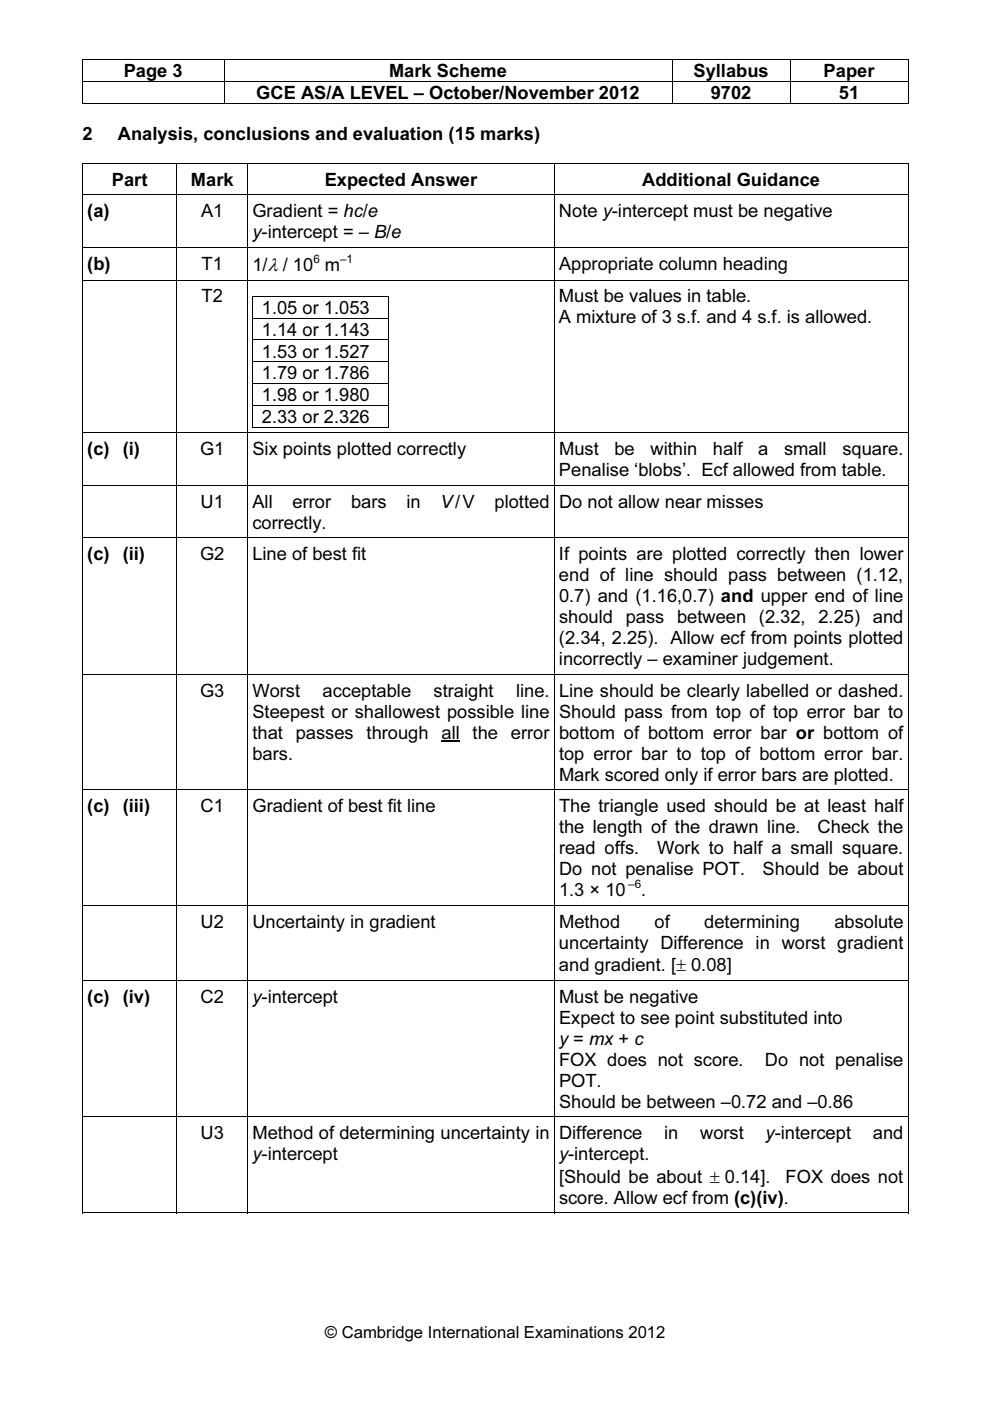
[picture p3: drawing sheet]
<svg xmlns="http://www.w3.org/2000/svg" width="210mm" height="297mm" viewBox="0 0 210 297" stroke-linecap="round" stroke-linejoin="round" font-family="sans-serif">
<defs><g id="words">
<g font-size="3.9">
<text x="26.2" y="16.4">Page 3</text>
<text x="82.5" y="16.4">Mark Scheme</text>
<text x="147" y="16.4">Syllabus</text>
<text x="174.6" y="16.4">Paper</text>
<text x="54.3" y="21">GCE AS/A LEVEL – October/November 2012</text>
<text x="150.7" y="21">9702</text>
<text x="177.9" y="21">51</text>
<text x="17.5" y="29.7">2</text>
<text x="25" y="29.7">Analysis, conclusions and evaluation (15 marks)</text>
<text x="23.7" y="39.4">Part</text>
<text x="40.5" y="39.4">Mark</text>
<text x="68.8" y="39.4">Expected Answer</text>
<text x="136.2" y="39.4">Additional Guidance</text>
<text x="18.5" y="46">(a)</text>
<text x="42.6" y="46">A1</text>
<text x="53.5" y="46">Gradient = hc/e</text>
<text x="118.5" y="46">Note y-intercept must be negative</text>
<text x="53.5" y="50.5">y-intercept = – B/e</text>
<text x="18.5" y="57.2">(b)</text>
<text x="42.7" y="57.2">T1</text>
<text x="53.5" y="57.4">1/λ / 10 m</text>
<text x="118.5" y="57.2">Appropriate column heading</text>
<text x="42.7" y="64.1">T2</text>
<text x="118.5" y="64.1">Must be values in table.</text>
<text x="55.5" y="66.5">1.05 or 1.053</text>
<text x="55.5" y="71.2">1.14 or 1.143</text>
<text x="118.5" y="68.6">A mixture of 3 s.f. and 4 s.f. is allowed.</text>
<text x="55.5" y="75.8">1.53 or 1.527</text>
<text x="55.5" y="80.4">1.79 or 1.786</text>
<text x="55.5" y="85.1">1.98 or 1.980</text>
<text x="55.5" y="89.7">2.33 or 2.326</text>
<text x="18.5" y="96.5">(c)</text>
<text x="26" y="96.5">(i)</text>
<text x="42.4" y="96.5">G1</text>
<text x="53.5" y="96.5">Six points plotted correctly</text>
<text x="118.5" y="101">Penalise ‘blobs’. Ecf allowed from table.</text>
<text x="118.5" y="96.5">Must</text>
<text x="130.3" y="96.5">be</text>
<text x="137.9" y="96.5">within</text>
<text x="151.2" y="96.5">half</text>
<text x="160.7" y="96.5">a</text>
<text x="166.2" y="96.5">small</text>
<text x="178.6" y="96.5">square.</text>
<text x="42.5" y="107.7">U1</text>
<text x="53.5" y="107.7">All</text>
<text x="62" y="107.7">error</text>
<text x="74.4" y="107.7">bars</text>
<text x="86.2" y="107.7">in</text>
<text x="93.4" y="107.7">V/V</text>
<text x="104.9" y="107.7">plotted</text>
<text x="118.5" y="107.7">Do not allow near misses</text>
<text x="53.5" y="112.1">correctly.</text>
<text x="18.5" y="118.8">(c)</text>
<text x="26" y="118.8">(ii)</text>
<text x="42.4" y="118.8">G2</text>
<text x="53.5" y="118.8">Line of best fit</text>
<text x="118.5" y="118.8">If points are plotted correctly then lower</text>
<text x="118.5" y="123.2">end of line should pass between (1.12,</text>
<text x="118.5" y="127.7">0.7) and (1.16,0.7) and upper end of line</text>
<text x="118.5" y="136.6">(2.34, 2.25). Allow ecf from points plotted</text>
<text x="118.5" y="132.1">should pass between (2.32, 2.25) and</text>
<text x="118.5" y="141.1">incorrectly – examiner judgement.</text>
<text x="42.4" y="147.7">G3</text>
<text x="53.5" y="147.7">Worst</text>
<text x="68.4" y="147.7">acceptable</text>
<text x="91.9" y="147.7">straight</text>
<text x="109.4" y="147.7">line.</text>
<text x="118.5" y="147.7">Line should be clearly labelled or dashed.</text>
<text x="53.5" y="152.2">Steepest or shallowest possible line</text>
<text x="118.5" y="152.2">Should pass from top of top error bar to</text>
<text x="53.5" y="156.6">that passes through all the error</text>
<text x="53.5" y="161.1">bars.</text>
<text x="118.5" y="156.6">bottom of bottom error bar or bottom of</text>
<text x="118.5" y="161.1">top error bar to top of bottom error bar.</text>
<text x="118.5" y="165.6">Mark scored only if error bars are plotted.</text>
<text x="18.5" y="172.2">(c)</text>
<text x="26" y="172.2">(iii)</text>
<text x="42.5" y="172.2">C1</text>
<text x="53.5" y="172.2">Gradient of best fit line</text>
<text x="118.5" y="172.2">The triangle used should be at least half</text>
<text x="118.5" y="176.7">the length of the drawn line.</text>
<text x="173.4" y="176.7">Check the</text>
<text x="118.5" y="181.1">read offs.</text>
<text x="118.5" y="185.6">Do not penalise POT.</text>
<text x="139.3" y="181.1">Work to half a small square.</text>
<text x="161.7" y="185.6">Should be about</text>
<text x="118.5" y="190.1">1.3 × 10</text>
<text x="135.9" y="190.1">.</text>
<text x="42.5" y="196.7">U2</text>
<text x="53.5" y="196.7">Uncertainty in gradient</text>
<text x="118.5" y="196.7">Method</text>
<text x="138.8" y="196.7">of</text>
<text x="149.3" y="196.7">determining</text>
<text x="176.9" y="196.7">absolute</text>
<text x="118.5" y="201.2">uncertainty Difference in worst gradient</text>
<text x="118.5" y="205.9">and gradient. [± 0.08]</text>
<text x="18.5" y="212.6">(c)</text>
<text x="26" y="212.6">(iv)</text>
<text x="42.5" y="212.6">C2</text>
<text x="53.5" y="212.6">y-intercept</text>
<text x="118.5" y="212.6">Must be negative</text>
<text x="118.5" y="217">Expect to see point substituted into</text>
<text x="118.5" y="221.5">y = mx + c</text>
<text x="118.5" y="226">FOX does not score.</text>
<text x="162.2" y="226">Do not penalise</text>
<text x="118.5" y="230.4">POT.</text>
<text x="118.5" y="234.9">Should be between –0.72 and –0.86</text>
<text x="42.5" y="241.5">U3</text>
<text x="53.5" y="241.5">Method of determining uncertainty in</text>
<text x="118.5" y="241.5">Difference</text>
<text x="140.8" y="241.5">in</text>
<text x="148.5" y="241.5">worst</text>
<text x="162.3" y="241.5">y-intercept</text>
<text x="185.1" y="241.5">and</text>
<text x="53.5" y="246">y-intercept</text>
<text x="118.5" y="246">y-intercept.</text>
<text x="118.5" y="250.7">[Should be about ± 0.14].</text>
<text x="166.6" y="250.7">FOX does not</text>
<text x="118.5" y="255.2">score. Allow ecf from (c)(iv).</text>
</g>
<text font-size="3.5" x="68.9" y="283.8">© Cambridge International Examinations 2012</text>
<g font-size="2.5">
<text x="66.4" y="55.7">6</text>
<text x="72.1" y="55.7">–1</text>
<text x="133.2" y="188.3">–6</text>
</g>
</g></defs>
<g fill="#000">
<path d="M17.4 12.6h.2v.1h-.2zM17.4 17.2h.2v.2h-.2zM47.4 12.6h.2v.1h-.2zM47.4 17.2h.2v.2h-.2zM142.4 12.6h.2v.1h-.2zM142.4 17.2h.2v.2h-.2zM167.4 12.6h.2v.1h-.2zM167.4 17.2h.2v.2h-.2zM192.4 12.6h.2v.1h-.2zM192.4 17.2h.2v.2h-.2zM17.4 34.6h.2v1.2h-.2zM37.4 34.6h.2v1.2h-.2z"/>
<path d="M52.4 34.6h.2v1.2h-.2zM117.4 34.6h.2v1.2h-.2zM192.4 21.8h.2v.2h-.2zM192.4 34.6h.2v1.2h-.2zM192.4 34.6h.2v.2h-.2zM17.4 41.2h.2v1.2h-.2zM17.4 52.3h.2v1.2h-.2zM17.4 59.3h.2v1.2h-.2zM37.4 41.2h.2v1.2h-.2zM37.4 52.3h.2v1.2h-.2zM37.4 59.3h.2v1.2h-.2zM52.4 41.2h.2v1.2h-.2z"/>
<path d="M52.4 52.3h.2v1.2h-.2zM52.4 59.3h.2v1.2h-.2zM117.4 41.2h.2v1.2h-.2zM117.4 52.3h.2v1.2h-.2zM117.4 59.3h.2v1.2h-.2zM192.4 41.2h.2v1.2h-.2zM192.4 52.3h.2v1.2h-.2zM192.4 59.3h.2v1.2h-.2zM53.5 62.7h.2v.2h-.2zM53.5 67.3h.2v.2h-.2zM53.5 72h.2v.2h-.2zM53.5 76.6h.2v.2h-.2z"/>
<path d="M82.4 62.7h.1v.2h-.1zM82.4 67.3h.1v.2h-.1zM82.4 72h.1v.2h-.1zM82.4 76.6h.1v.2h-.1zM17.4 91.7h.2v1.2h-.2zM37.4 91.7h.2v1.2h-.2zM52.4 91.7h.2v1.2h-.2zM53.5 81.3h.2v.1h-.2zM53.5 85.9h.2v.2h-.2zM82.4 81.3h.1v.1h-.1zM82.4 85.9h.1v.2h-.1zM82.4 90.5h.1v.2h-.1z"/>
<path d="M117.4 91.7h.2v1.2h-.2zM192.4 91.7h.2v1.2h-.2zM17.4 102.8h.2v1.2h-.2zM17.4 113.9h.2v1.2h-.2zM37.4 102.8h.2v1.2h-.2zM37.4 113.9h.2v1.2h-.2zM52.4 102.8h.2v1.2h-.2zM52.4 113.9h.2v1.2h-.2zM117.4 102.8h.2v1.2h-.2zM117.4 113.9h.2v1.2h-.2zM192.4 102.8h.2v1.2h-.2zM192.4 113.9h.2v1.2h-.2z"/>
<path d="M17.4 142.9h.2v1.2h-.2zM37.4 142.9h.2v1.2h-.2zM52.4 142.9h.2v1.2h-.2zM117.4 142.9h.2v1.2h-.2zM192.4 142.9h.2v1.2h-.2zM17.4 167.4h.2v1.2h-.2zM37.4 167.4h.2v1.2h-.2zM52.4 167.4h.2v1.2h-.2zM117.4 167.4h.2v1.2h-.2zM192.4 167.4h.2v1.2h-.2zM17.4 191.9h.2v1.2h-.2zM37.4 191.9h.2v1.2h-.2z"/>
<path d="M52.4 191.9h.2v1.2h-.2zM117.4 191.9h.2v1.2h-.2zM192.4 191.9h.2v1.2h-.2zM17.4 207.8h.2v1.1h-.2zM37.4 207.8h.2v1.1h-.2zM52.4 207.8h.2v1.1h-.2zM117.4 207.8h.2v1.1h-.2zM192.4 207.8h.2v1.1h-.2zM17.4 236.7h.2v1.2h-.2zM37.4 236.7h.2v1.2h-.2zM52.4 236.7h.2v1.2h-.2zM117.4 236.7h.2v1.2h-.2z"/>
<path d="M192.4 236.7h.2v1.2h-.2zM192.4 257.1h.2v.1h-.2z"/>
</g>
<g fill="none" stroke="#000" stroke-width=".21">
<path d="M17.4 12.6h30M17.5 12.7v4.5M17.5 17.4v4.6M17.6 17.3h29.8M47.5 12.7v4.5M47.5 17.4v4.6M47.6 12.6h94.8M47.6 17.3h94.8M142.5 12.7v4.5M142.5 17.4v4.6M142.6 12.6h24.8M142.6 17.3h24.8"/>
<path d="M167.5 12.7v4.5M167.5 17.4v4.6M167.6 12.6h24.8M167.6 17.3h24.8M192.5 12.7v4.5M192.5 17.4v4.6M17.4 21.9h30M17.4 34.7h20M17.5 35.8v5.4M37.5 35.8v5.4M37.6 34.7h14.8M47.6 21.9h94.8"/>
<path d="M52.5 35.8v5.4M52.6 34.7h64.8M117.5 35.8v5.4M117.6 34.7h74.8M142.6 21.9h24.8M167.6 21.9h24.8M192.5 35.8v5.4M17.5 42.4v9.9M17.5 53.5v5.8M17.6 41.3h19.8M17.6 52.4h19.8M17.6 59.4h19.8"/>
<path d="M37.5 42.4v9.9M37.5 53.5v5.8M37.6 41.3h14.8M37.6 52.4h14.8M37.6 59.4h14.8M52.5 42.4v9.9M52.5 53.5v5.8M52.6 41.3h64.8M52.6 52.4h64.8M52.6 59.4h64.8M117.5 42.4v9.9M117.5 53.5v5.8"/>
<path d="M117.6 41.3h74.8M117.6 52.4h74.8M117.6 59.4h74.8M192.5 42.4v9.9M192.5 53.5v5.8M17.5 60.5v31.2M37.5 60.5v31.2M52.5 60.5v31.2M53.5 62.8h28.9M53.6 62.9v4.4M53.6 67.5v4.5M53.6 72.2v4.4"/>
<path d="M53.6 76.8v4.5M53.7 67.4h28.7M53.7 72.1h28.7M53.7 76.7h28.7M82.4 62.9v4.4M82.4 67.5v4.5M82.4 72.2v4.4M82.4 76.8v4.5M117.5 60.5v31.2M192.5 60.5v31.2M17.5 92.9v9.9M17.6 91.8h19.8"/>
<path d="M37.5 92.9v9.9M37.6 91.8h14.8M52.5 92.9v9.9M52.6 91.8h64.8M53.5 90.6h28.9M53.6 81.4v4.5M53.6 86.1v4.6M53.7 81.3h28.7M53.7 86h28.7M82.4 81.4v4.5M82.4 86.1v4.6M117.5 92.9v9.9"/>
<path d="M117.6 91.8h74.8M192.5 92.9v9.9M17.5 104v9.9M17.5 115.1v27.8M17.6 102.9h19.8M17.6 114h19.8M37.5 104v9.9M37.5 115.1v27.8M37.6 102.9h14.8M37.6 114h14.8M52.5 104v9.9M52.5 115.1v27.8"/>
<path d="M52.6 102.9h64.8M52.6 114h64.8M117.5 104v9.9M117.5 115.1v27.8M117.6 102.9h74.8M117.6 114h74.8M192.5 104v9.9M192.5 115.1v27.8M17.5 144.1v23.3M17.6 143h19.8M37.5 144.1v23.3M37.6 143h14.8"/>
<path d="M52.5 144.1v23.3M52.6 143h64.8M117.5 144.1v23.3M117.6 143h74.8M192.5 144.1v23.3M17.5 168.6v23.3M17.6 167.5h19.8M37.5 168.6v23.3M37.6 167.5h14.8M52.5 168.6v23.3M52.6 167.5h64.8M117.5 168.6v23.3"/>
<path d="M117.6 167.5h74.8M192.5 168.6v23.3M17.5 193.1v14.7M17.6 192h19.8M37.5 193.1v14.7M37.6 192h14.8M52.5 193.1v14.7M52.6 192h64.8M117.5 193.1v14.7M117.6 192h74.8M192.5 193.1v14.7M17.5 208.9v27.8"/>
<path d="M17.6 207.8h19.8M37.5 208.9v27.8M37.6 207.8h14.8M52.5 208.9v27.8M52.6 207.8h64.8M117.5 208.9v27.8M117.6 207.8h74.8M192.5 208.9v27.8M17.5 237.9v19.3M17.6 236.8h19.8M37.5 237.9v19.3M37.6 236.8h14.8"/>
<path d="M52.5 237.9v19.3M52.6 236.8h64.8M117.5 237.9v19.3M117.6 236.8h74.8M192.5 237.9v19.3M17.4 257.1h20M37.6 257.1h14.8M52.6 257.1h64.8M117.6 257.1h74.8"/>
</g>
<path d="M93.6 157.2h3.9" fill="none" stroke="#000" stroke-width=".28"/>
<use href="#words"/>
</svg>
